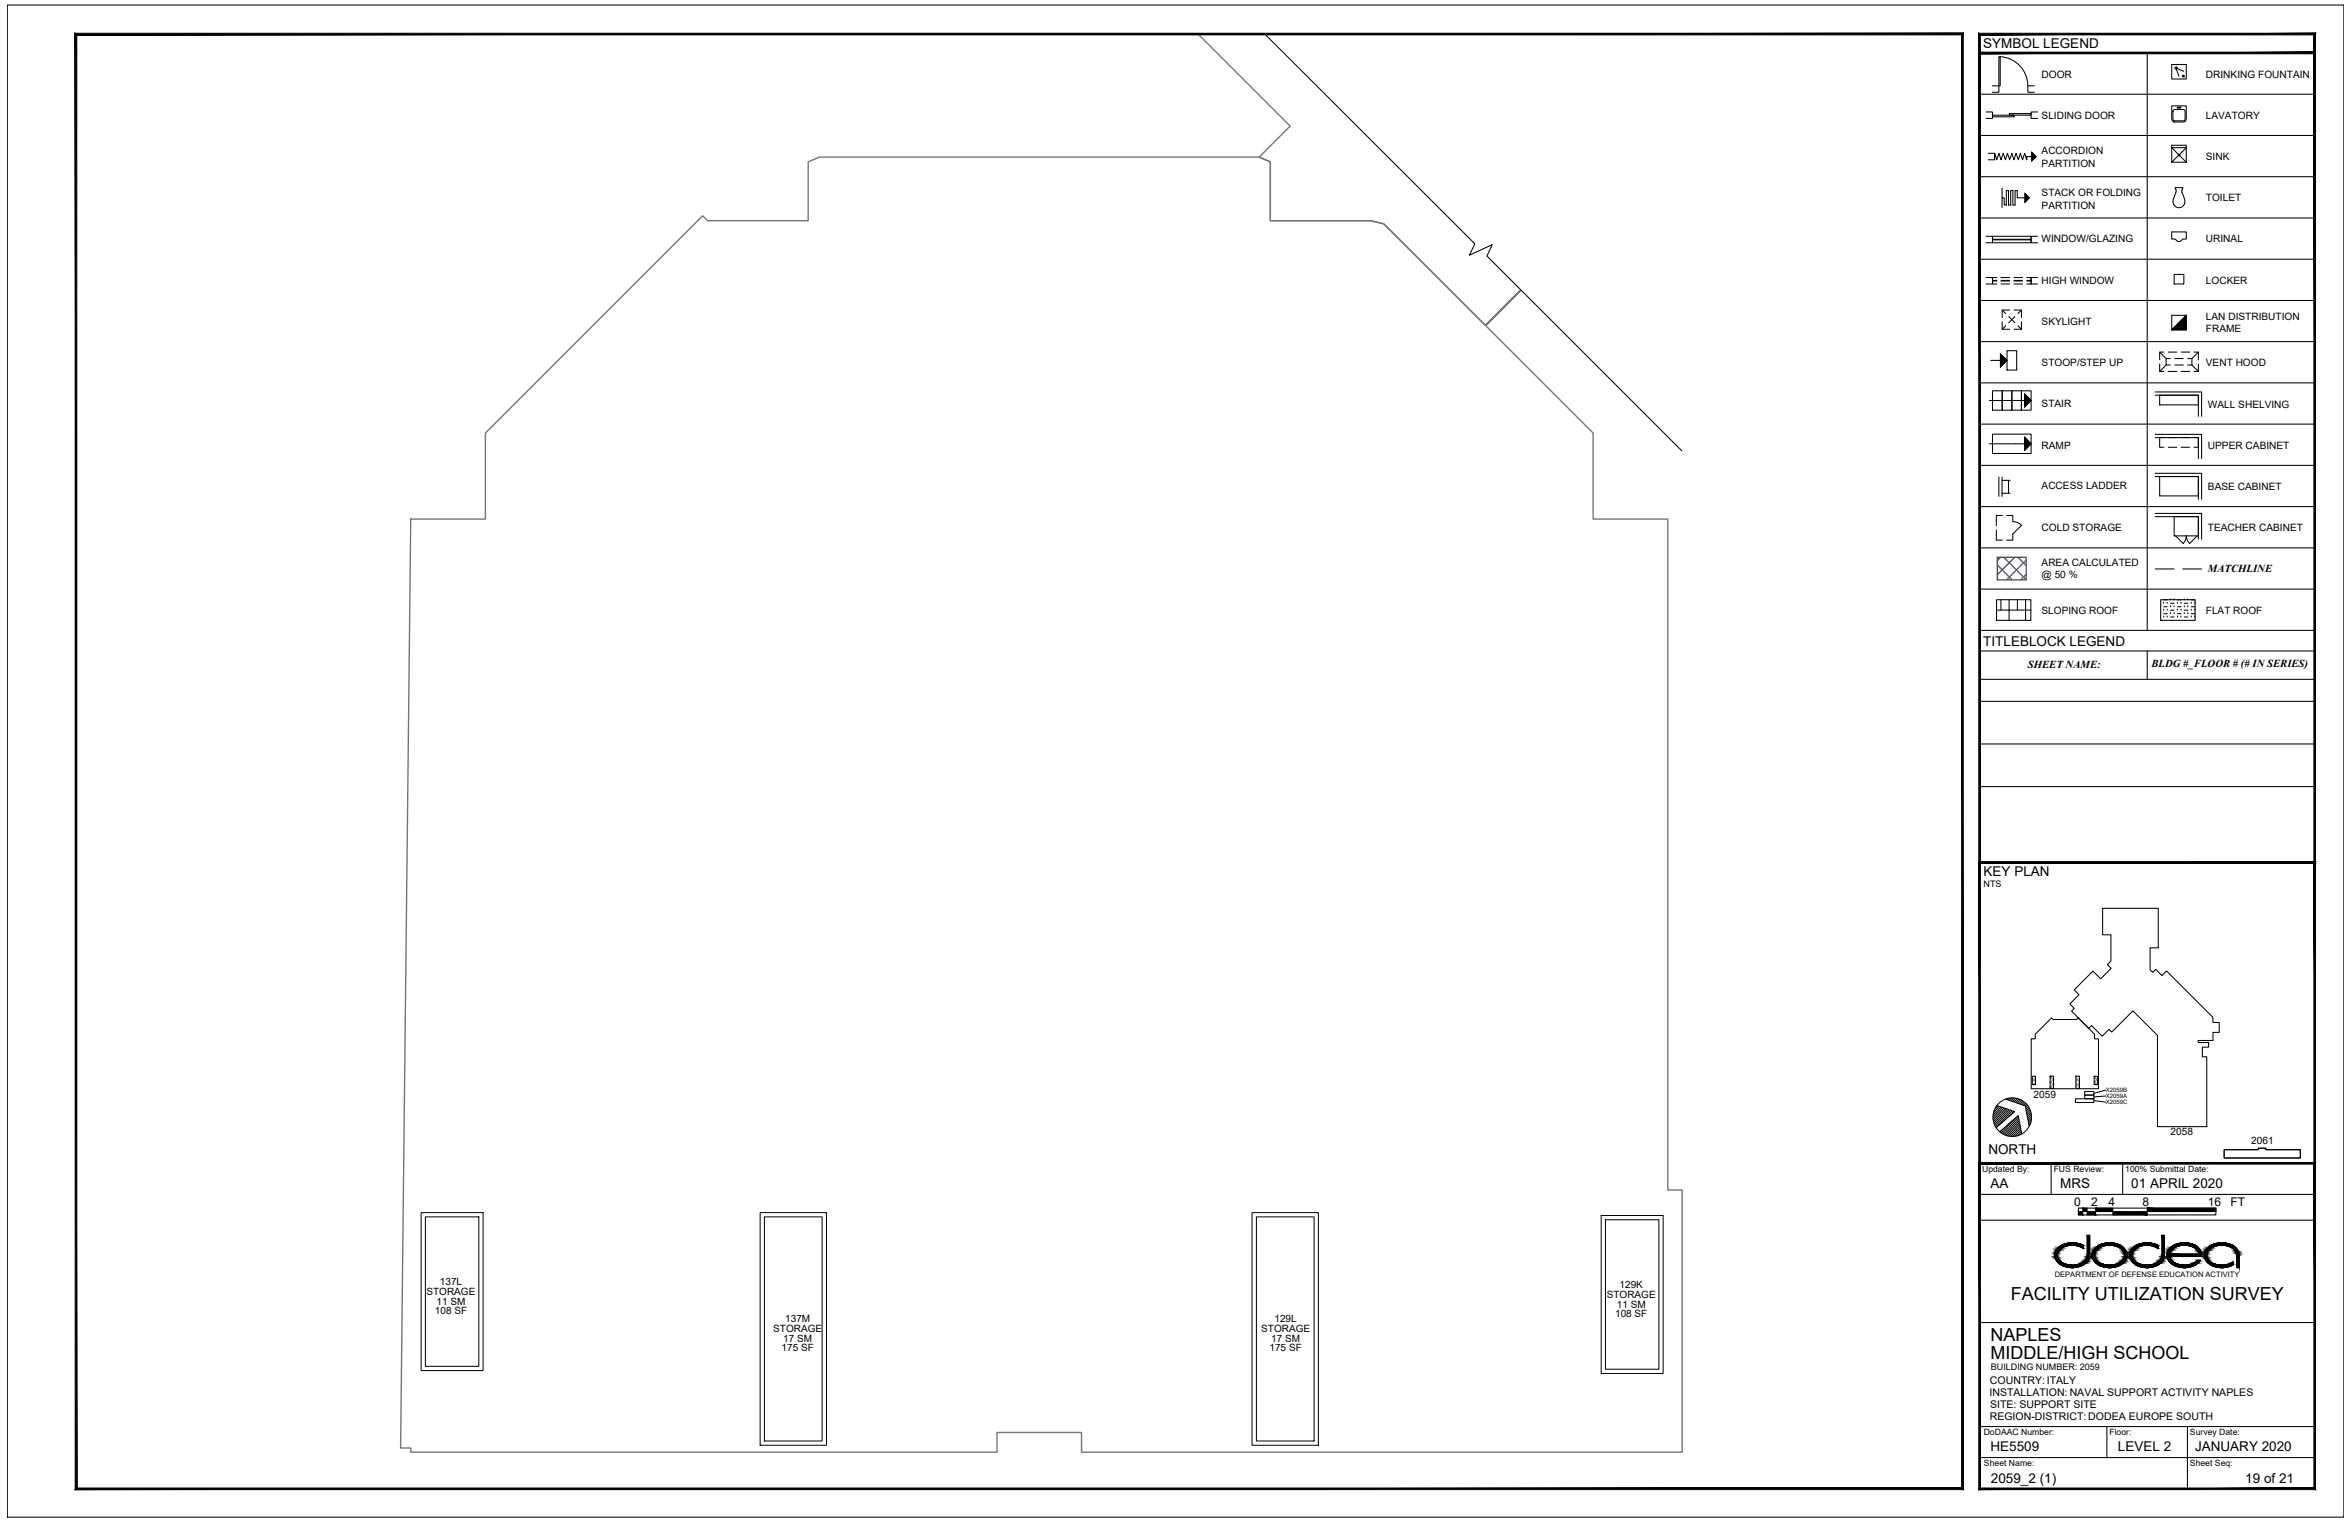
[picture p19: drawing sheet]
<svg xmlns="http://www.w3.org/2000/svg" width="432mm" height="279mm" viewBox="0 0 432 279" stroke-linecap="round" stroke-linejoin="round" font-family="sans-serif">
<defs><g id="words">
<g font-size="3.3">
<text x="369.5" y="238.9">FACILITY UTILIZATION SURVEY</text>
<text x="365.8" y="246.4">NAPLES</text>
<text x="365.8" y="249.6">MIDDLE/HIGH SCHOOL</text>
</g>
<g font-size="2.5">
<text x="364.4" y="8.9">SYMBOL LEGEND</text>
<text x="364.4" y="118.7">TITLEBLOCK LEGEND</text>
<text x="364.5" y="161">KEY PLAN</text>
<text x="365.4" y="211.9">NORTH</text>
<text x="365.8" y="218.3">AA</text>
<text x="378.6" y="218.3">MRS</text>
<text x="391.6" y="218.3">01 APRIL 2020</text>
<text x="365.8" y="266.6">HE5509</text>
<text x="389.2" y="266.6">LEVEL 2</text>
<text x="403.3" y="266.6">JANUARY 2020</text>
<text x="365.8" y="272.3">2059_2 (1)</text>
<text x="412.6" y="272.3">19 of 21</text>
</g>
<g font-size="2.2">
<text x="381.1" y="221.5">0</text>
<text x="384.3" y="221.5">2</text>
<text x="387.4" y="221.5">4</text>
<text x="393.7" y="221.5">8</text>
<text x="405.7" y="221.5">16</text>
<text x="409.8" y="221.5">FT</text>
</g>
<g font-size="2">
<text x="405.7" y="105">MATCHLINE</text>
<text x="372.6" y="122.7">SHEET NAME:</text>
<text x="395.3" y="122.5">BLDG #_FLOOR # (# IN SERIES)</text>
</g>
<g font-size="1.9">
<text x="375.1" y="14.3">DOOR</text>
<text x="405.3" y="14.3">DRINKING FOUNTAIN</text>
<text x="375.1" y="21.8">SLIDING DOOR</text>
<text x="405.3" y="21.8">LAVATORY</text>
<text x="375.1" y="28.4">ACCORDION</text>
<text x="405.3" y="29.4">SINK</text>
<text x="375.1" y="30.6">PARTITION</text>
<text x="375.1" y="36.1">STACK OR FOLDING</text>
<text x="375.1" y="38.3">PARTITION</text>
<text x="405.3" y="37">TOILET</text>
<text x="375.1" y="44.5">WINDOW/GLAZING</text>
<text x="405.3" y="44.5">URINAL</text>
<text x="375.1" y="52.2">HIGH WINDOW</text>
<text x="405.3" y="52.1">LOCKER</text>
<text x="375.1" y="59.7">SKYLIGHT</text>
<text x="405.3" y="58.8">LAN DISTRIBUTION</text>
<text x="405.3" y="61.1">FRAME</text>
<text x="375.1" y="67.3">STOOP/STEP UP</text>
<text x="405.3" y="67.3">VENT HOOD</text>
<text x="375.1" y="74.8">STAIR</text>
<text x="405.7" y="74.9">WALL SHELVING</text>
<text x="375.1" y="82.5">RAMP</text>
<text x="405.7" y="82.5">UPPER CABINET</text>
<text x="375.1" y="89.9">ACCESS LADDER</text>
<text x="405.7" y="90">BASE CABINET</text>
<text x="375.1" y="97.6">COLD STORAGE</text>
<text x="405.7" y="97.5">TEACHER CABINET</text>
<text x="375.1" y="103.9">AREA CALCULATED</text>
<text x="375.1" y="106.1">@ 50 %</text>
<text x="375.1" y="112.7">SLOPING ROOF</text>
<text x="405.3" y="112.7">FLAT ROOF</text>
<text x="373.6" y="201.8">2059</text>
<text x="398.8" y="208.4">2058</text>
<text x="413.6" y="210.1">2061</text>
<text x="365.6" y="256.4">INSTALLATION: NAVAL SUPPORT ACTIVITY NAPLES</text>
<text x="365.6" y="254.2">COUNTRY:ITALY</text>
<text x="365.6" y="260.9">REGION-DISTRICT:DODEA EUROPE SOUTH</text>
<text x="365.7" y="258.6">SITE: SUPPORT SITE</text>
</g>
<g font-size="1.8">
<text x="78.4" y="237.9">STORAGE</text>
<text x="80.2" y="239.7">11 SM</text>
<text x="80.8" y="236.1">137L</text>
<text x="295.2" y="238.4">STORAGE</text>
<text x="297.6" y="236.6">129K</text>
<text x="79.9" y="241.5">108 SF</text>
<text x="142.1" y="244.6">STORAGE</text>
<text x="144.3" y="242.8">137M</text>
<text x="231.7" y="244.6">STORAGE</text>
<text x="234.2" y="242.8">129L</text>
<text x="296.8" y="242">108 SF</text>
<text x="297.1" y="240.3">11 SM</text>
<text x="143.6" y="248.2">175 SF</text>
<text x="143.9" y="246.4">17 SM</text>
<text x="233.3" y="248.2">175 SF</text>
<text x="233.6" y="246.4">17 SM</text>
</g>
<g font-size="1.7">
<text x="364.5" y="162.9">NTS</text>
<text x="365.8" y="251.7">BUILDING NUMBER: 2059</text>
</g>
<g font-size="1.6">
<text x="364.2" y="215.3">Updated By:</text>
<text x="377.4" y="215.3">FUS Review:</text>
<text x="390.5" y="215.3">100% Submittal Date:</text>
<text x="364.5" y="263.6">DoDAAC Number:</text>
<text x="387.6" y="263.6">Floor:</text>
<text x="402.4" y="263.6">Survey Date:</text>
<text x="364.5" y="269.3">Sheet Name:</text>
<text x="402.4" y="269.3">Sheet Seq:</text>
</g>
<text font-size="1.4" x="377.6" y="234.6">DEPARTMENT OF DEFENSE EDUCATION ACTIVITY</text>
<g font-size="1.1">
<text x="386.9" y="200.6">X2059B</text>
<text x="386.9" y="201.8">X2059A</text>
<text x="386.9" y="202.9">X2059C</text>
</g>
</g></defs>
<!-- layer: Naples EMHS Complex Master_FP|A-WALL-FULL-EXTR -->
<path d="M77.4 222.8h11.4v29h-11.4zM78.2 223.5h9.8v27.5h-9.8zM139.7 222.8h12.2v42.7h-12.2zM140.5 223.5h10.6v41.2h-10.6zM230.1 222.8h12.1v42.7h-12.1zM230.9 223.5h10.6v41.2h-10.6zM294.2 223.3h11.4v29h-11.4zM295 224.1h9.8v27.4h-9.8z" fill="none" stroke="#000" stroke-width=".18"/>
<!-- layer: Naples EMHS Complex Master_FP|A-ROOF-OTLN -->
<path d="M220.2 6.3l16.9 16.9-5.7 5.7 2 .8v10.8h18.5l2.3 .6 18.8 18.7 9.8-9.9-9.8 9.9 9.8-9.9 36.2 36.3 23.5-23.5 9.2 9.2 9-9.1M89.2 79.6l39.9-40 .9 .9h18.5v-10.8l2.1-.8h80.7l2.1 .8v10.8h18.3l2.6 .6 38.4 38.4v15.8h13.7v123.3h2.7v48.2h-110.4v-3.7h-15.5v3.7h-107.7v-.8h-1.9l1.9-170.7h13.7z" fill="none" stroke="#757575" stroke-width=".25"/>
<!-- layer: G-ANNO-SYMB -->
<path d="M381.9 221.9h25.3v1.3h-25.3z" fill="none" stroke="#000" stroke-width=".19"/>
<g fill="#000" stroke="#000" stroke-width=".18">
<path d="M381.9 222.6l.8 .6h-.8zM381.9 222.6l.8 .6v-.6z"/>
<path d="M382.7 221.9l.8 .7h-.8zM382.7 221.9l.8 .7v-.7z"/>
<path d="M383.5 222.6l1.6 .6h-1.6zM383.5 222.6l1.6 .6v-.6z"/>
<path d="M385.1 221.9l3.1 .7h-3.1zM385.1 221.9l3.1 .7v-.7z"/>
<path d="M388.2 222.6l6.3 .6h-6.3zM388.2 222.6l6.3 .6v-.6z"/>
<path d="M394.5 221.9l12.7 .7h-12.7zM394.5 221.9l12.7 .7v-.7z"/>
</g>
<!-- layer: G-SITE-OTLN -->
<path d="M232.4 6.3l38.6 38.5-1 2.1 4.2-1.9-1 2 35.8 35.8M386.3 166.8h10.3v7.3h-1.5v4l.5 .5 .5-.5 1.1 1.1 .9-.8 8.5 8.5v.9h1.2v1.8h-1.2v1.5h-2.7v.4h1.9v.9h-1.1v1.7h.8v12.9h-9.1v-16.8l-4.5-4.5-3.9 3.9-.5-.5-1.2 1.2-2-1.9-.5 .5-3.2-3.2 .5-.5-.8-.8 1.7-1.7-.9-.9 3.5-3.4 1.4 1.4 1.9-1.9-.7-.7 .7-.7v-4.8h-1.6zM373.4 197.7h.6v1.5h-.6zM374 190l3-3 .2 .3h4.4l.3-.3 3 3v.8h.7v9.2h-12.4v-9.2h.8zM376.7 197.7h.6v2.2h-.6zM381.4 197.7h.7v2.2h-.7zM384.8 197.7h.6v1.5h-.6zM381.4 201.8h3.3v.7h-3.3zM383 201.2h1.7v.6h-1.7zM383 200.5h1.7v.7h-1.7zM408.7 211.2h6.2v-.3h1.4v.3h6.4v1.5h-14z" fill="none" stroke="#000" stroke-width=".19"/>
<!-- layer: A-ANNO-KEYN -->
<path d="M384.7 202.2l2.2 .3M386.9 200.3l-2.2 .5M386.9 201.3l-2.2 .2" fill="none" stroke="#000" stroke-width=".19"/>
<!-- layer: A-ANNO-PATT -->
<g fill="none" stroke="#979797" stroke-width=".25">
<path d="M373.4 198.1l.6 .6M373.9 197.7l.1 .1M374 198l-.6 .6M374 198.9l-.3 .3-.3-.2M376.7 199.6l.4 .3M376.7 198.7l.6 .6M376.7 197.8l.6 .6M377 197.7l-.3 .3M377.3 198.3l-.6 .6M377.3 199.2l-.6 .6M381.4 199.9h.1M381.4 199l.7 .6"/>
<path d="M381.4 198.1l.7 .6M381.5 197.7h-.1M381.9 197.7l.2 .1M382.1 198l-.7 .6M382.1 198.9l-.7 .6M382.1 199.8l-.2 .1M384.8 198.8l.5 .4 .1-.1M384.8 197.9l.6 .6M385 197.7l-.2 .2M385.4 198.2l-.6 .6"/>
</g>
<!-- layer: XTB-HE5509|G-ANNO-TEXT -->
<g fill="none" stroke="#000" stroke-width=".19">
<path d="M1.3 .9h429.4v277.8h-429.4zM363.7 9.7h61.6M363.7 17.3h61.6M394.5 9.7v106.1M363.7 24.9h61.6M363.7 32.5h61.6M363.7 40h61.6M363.7 47.6h61.6M363.7 55.2h61.6M363.7 62.8h61.6M363.7 70.3h61.6M363.7 77.9h61.6"/>
<path d="M363.7 85.5h61.6M363.7 93.1h61.6M363.7 100.6h61.6M363.7 108.2h61.6M363.7 115.8h61.6M363.7 128.8h61.6M363.7 136.7h61.6M363.7 144.5h61.6M363.7 219.4h61.6M363.7 213.7h61.6M376.9 213.7v5.7M390 213.7v5.7"/>
<path d="M363.7 224.1h61.6M378.8 229.3a1.44 1.44 0 0 0-.8 1.3 1.44 1.44 0 0 0 .8 1.3M378.8 231.9a3.8 3.8 0 0 0 3.9 0M379.5 228.5a4.4 4.4 0 0 1 3.3 .3v.6a3.7 3.7 0 0 0-4-.1M379.5 228.5a2.12 2.12 0 0 0-1.5 3.2l.6 .6 .9 .4M383 232.2a4.3 4.3 0 0 1-3.5 .5M383.5 230.6l-.2 .6-.6 .7M383.5 230.6v-3.7h.5v3.7M384 230.6l-.3 .9-.8 .8M384.4 230.6h.1M384.9 230.6h.1M385.4 228.9a1.9 1.9 0 0 0 0 3.4"/>
<path d="M385.4 232.2a4.2 4.2 0 0 0 3.4 .5M385.7 231.9a3.8 3.8 0 0 0 3.9 0M388.8 228.5a4.2 4.2 0 0 0-3.4 .4M388.8 228.5a2.12 2.12 0 0 1 1.6 3.2l-.6 .5-1 .5M389.5 229.3a1.44 1.44 0 0 1 .8 1.3 1.44 1.44 0 0 1-.8 1.3M389.6 229.3a3.4 3.4 0 0 0-4.6 .8 1.45 1.45 0 0 0 .7 1.8M391.5 229.7l-.2 .9 .2 .9M391.5 231.5a2.78 2.78 0 0 0 1.8 1.2M392.5 229.3a1.44 1.44 0 0 0-.8 1.3 1.44 1.44 0 0 0 .8 1.3M392.6 231.9a3.8 3.8 0 0 0 3.8 0M393.3 228.5a4.4 4.4 0 0 1 3.3 .3v.6a3.7 3.7 0 0 0-4-.1M393.3 228.5a3.1 3.1 0 0 0-1.8 1.2"/>
<path d="M397.2 230.6l-.2 .6-.6 .7M397.2 230.6v-3.7h.5v3.7M397.7 230.6a2.87 2.87 0 0 1-3.2 2.2l-1.2-.1M398.6 230.8h6M398.6 230.8l.4 .7 .4 .4M399.4 231.9l.9 .4M400.3 228.9a3.2 3.2 0 0 1 3.7 1.3l.1 .1h-5.5a2.08 2.08 0 0 1 1.7-1.4M403.3 231.9a3.8 3.8 0 0 1-3 .4M404.3 231.5h-.6l-.4 .4M404.6 230.8a2.63 2.63 0 0 0-2.9-2.5 3.2 3.2 0 0 0-3.5 2 2.6 2.6 0 0 0 2.9 2.5 3.6 3.6 0 0 0 3.2-1.3M406.3 231.9a3.8 3.8 0 0 0 3.9 0M407 228.5a3.7 3.7 0 0 1 4.3 1.5l.1 .6"/>
<path d="M407 228.5a2.12 2.12 0 0 0-1.6 3.2l.6 .6 1 .4M410.2 231.9l.1-.1v.5M410.3 232.3a4.3 4.3 0 0 1-3.3 .4M411 230.6a2.64 2.64 0 0 0-3.3-1.8 2.1 2.1 0 0 0-2.2 2l.3 .7 .5 .4M411 230.6v2.3h.5v-2.3M363.7 242.9h61.6M363.7 267.8h61.6M363.7 262.1h61.6M387.1 262.1v5.7M401.9 262.1v11.4"/>
</g>
<g fill="#000" stroke="#000" stroke-width=".18">
<path d="M380.1 232.8h1.3zM380.5 228.3h.6zM382.5 229.1h.3v.2zM387 232.8h1.2zM387.3 228.3h.6zM393.9 232.8h1.2zM394.2 228.3h.6zM396.2 229.1h.4v.2zM400.8 232.8h1.2zM401.1 228.3h.6zM407.6 232.8h1.2zM407.9 228.3h.7z"/>
<path d="M410.2 231.9l.1-.1z"/>
<path d="M363.7 9.6v.3l61.6-.3zM363.7 9.9l61.6-.3v.3z"/>
<path d="M363.9 6.4h61.3l.3-.3zM363.6 6.1h61.9l-61.6 .3zM363.6 6.1l.3 152.2v-151.9zM363.6 6.1l.3 152.2-.3 .3zM363.9 158.3l-.3 .3 61.6-.3zM363.6 158.6l61.6-.3 .3 .3zM425.2 6.4v151.9l.3 .3zM425.2 6.4l.3-.3v152.5z"/>
<path d="M363.6 158.3v55.4h.3zM363.6 158.3l.3 .3v55.1zM363.6 158.3l.3 .3 61.6-.3zM363.9 158.6l61.6-.3-.3 .3zM425.5 158.3l-.3 .3 .3 55.1zM425.2 158.6l.3 55.1h-.3z"/>
<path d="M377.6 230.4l.4 .2v-.2zM377.6 230.4l.4 .2h-.4z"/>
<path d="M377.6 230.6l.4 .2v-.2zM377.6 230.6l.4 .2h-.4z"/>
<path d="M377.6 230.8h.5zM377.6 230.8h.5z"/>
<path d="M377.6 230.3h.5zM377.6 230.3l.4 .1z"/>
<path d="M377.6 230.8l.5 .1v-.1zM377.6 230.8l.5 .1h-.5z"/>
<path d="M377.6 230.2l.5 .1v-.1zM377.6 230.2l.5 .1h-.5z"/>
<path d="M377.6 230.9l.5 .1v-.1zM377.6 230.9l.5 .1h-.5z"/>
<path d="M377.6 230.1l.5 .1v-.1zM377.6 230.1l.5 .1h-.5z"/>
<path d="M377.6 231l.5 .1zM377.6 231l.5 .1z"/>
<path d="M377.6 230.1h.5zM377.6 230.1h.5z"/>
<path d="M377.6 231.1l.6 .1-.1-.1zM377.6 231.1l.6 .1h-.5z"/>
<path d="M377.7 229.9l.4 .2 .1-.2zM377.7 229.9l.4 .2h-.5z"/>
<path d="M377.7 231.2l.5 .1zM377.7 231.2l.5 .1z"/>
<path d="M377.7 229.9h.5zM377.7 229.9h.5z"/>
<path d="M377.7 231.3l.6 .1-.1-.1zM377.7 231.3l.6 .1h-.5z"/>
<path d="M377.8 229.7l.4 .2 .1-.2zM377.8 229.7l.4 .2h-.5z"/>
<path d="M377.8 231.4l.6 .1zM377.8 231.4l.6 .1z"/>
<path d="M377.8 229.7h.6zM377.8 229.7h.5z"/>
<path d="M377.8 231.5l.7 .1-.1-.1zM377.8 231.5l.7 .1h-.6z"/>
<path d="M377.9 229.6l.5 .1 .1-.1zM377.9 229.6l.5 .1h-.6z"/>
<path d="M377.9 231.6l.7 .1zM377.9 231.6l.7 .1h-.6z"/>
<path d="M378 229.5l.5 .1 .1-.1zM378 229.5l.5 .1h-.6z"/>
<path d="M378 231.7h.6zM378 231.7h.6z"/>
<path d="M378 229.4h.6zM378 229.4l.6 .1z"/>
<path d="M378 231.7l.8 .2-.2-.2zM378 231.7l.8 .2h-.7z"/>
<path d="M378.1 229.3l.5 .1 .2-.1zM378.1 229.3l.5 .1h-.6z"/>
<path d="M378.1 231.9h.8zM378.1 231.9h.8z"/>
<path d="M378.2 229.2h.7zM378.2 229.2l.6 .1z"/>
<path d="M378.2 231.9l.9 .1-.2-.1zM378.2 231.9l.9 .1h-.8z"/>
<path d="M378.3 229.1l.6 .1 .2-.1zM378.3 229.1l.6 .1h-.7z"/>
<path d="M378.3 232l.9 .1zM378.3 232l.9 .1z"/>
<path d="M378.3 229.1h.9zM378.3 229.1h.8z"/>
<path d="M378.3 232.1l1.1 .1zM378.3 232.1l1.1 .1z"/>
<path d="M378.5 229h.9zM378.3 229.1h.9z"/>
<path d="M378.5 232.2l1.2 .1zM378.5 232.2l1.2 .1z"/>
<path d="M378.6 228.9h1.1zM378.5 229h.9z"/>
<path d="M378.6 228.9h1.1zM378.6 228.9h1.1z"/>
<path d="M378.6 232.3h1.1zM378.6 232.3h1.1z"/>
<path d="M378.6 232.3h1.4zM378.6 232.3h1.4z"/>
<path d="M378.7 228.8h1.3zM378.6 228.9h1.1z"/>
<path d="M378.7 232.3l1.7 .1zM378.7 232.3l1.7 .1z"/>
<path d="M380.1 232.8l1 .1zM380.5 232.9h.6z"/>
<path d="M378.8 228.8h1.6zM378.7 228.8h1.3z"/>
<path d="M378.8 232.4h1.6zM378.8 232.4h1.6z"/>
<path d="M378.8 228.8h1.6zM378.8 228.8h1.6z"/>
<path d="M378.8 232.4h2zM378.8 232.4h2z"/>
<path d="M378.8 228.7h2zM378.8 228.8h1.6z"/>
<path d="M380.5 228.3h.9zM380.1 228.3h1.3z"/>
<path d="M380.1 228.3l1.6 .1zM379.8 228.4h1.9z"/>
<path d="M379.8 228.4l2.2 .1zM379.6 228.5h2.4z"/>
<path d="M379.8 232.8h1.9zM379.8 232.8h1.6z"/>
<path d="M379.6 228.5h2.6zM379.3 228.5h2.9z"/>
<path d="M379.6 232.7h2.4zM379.6 232.7l2.1 .1z"/>
<path d="M379.3 228.5l3 .1zM379.3 228.6h3z"/>
<path d="M379.3 232.6h2.9zM379.3 232.6l2.7 .1z"/>
<path d="M379.3 228.6h3.2zM379 228.6h3.5z"/>
<path d="M382.5 229.1l.3 .2zM382.7 229.3l.1 .1z"/>
<path d="M379 228.6l3.6 .1zM379 228.7h3.6z"/>
<path d="M379 232.5h3.5zM379 232.5l3.2 .1z"/>
<path d="M379 228.7h3.7zM378.8 228.7h3.9z"/>
<path d="M380.8 228.7l1.9 .1zM380.8 228.7l1.9 .1z"/>
<path d="M378.8 232.4l3.7 .1 .2-.1zM378.8 232.4l3.7 .1h-3.5z"/>
<path d="M381.1 228.8h1.7zM381.1 228.8h1.7z"/>
<path d="M381.1 232.4h1.6zM380.8 232.4h1.9z"/>
<path d="M381.1 232.4h1.6zM381.1 232.4h1.6z"/>
<path d="M381.5 232.3h1.3zM381.1 232.4h1.6z"/>
<path d="M381.5 228.8h1.3zM381.5 228.8h1.3z"/>
<path d="M381.5 228.8l1.3 .1zM381.5 228.8l1.3 .1z"/>
<path d="M381.9 228.9l.9 .1v-.1zM381.9 228.9l.9 .1z"/>
<path d="M382.2 229l.6 .1v-.1zM382.2 229l.6 .1z"/>
<path d="M381.9 232.3h1.1zM381.9 232.3h1.1z"/>
<path d="M381.9 232.3h1.1zM381.5 232.3h1.3z"/>
<path d="M382.2 232.2h.9zM381.9 232.3h1.1z"/>
<path d="M382.3 232.1h.9zM382.2 232.2h.9z"/>
<path d="M382.5 232h.8zM382.3 232.1h.9z"/>
<path d="M382.7 231.9l.6 .1 .1-.1zM382.5 232l.2-.1 .6 .1z"/>
<path d="M382.7 231.9h.7zM382.7 231.9h.7z"/>
<path d="M382.9 231.7l.5 .2 .1-.2zM382.7 231.9l.2-.2 .5 .2z"/>
<path d="M382.9 231.7h.7zM382.9 231.7h.6z"/>
<path d="M383.1 231.6l.5 .1v-.1zM382.9 231.7l.2-.1 .5 .1z"/>
<path d="M383.2 231.5l.4 .1 .1-.1zM383.2 231.5l.4 .1h-.5z"/>
<path d="M383.2 231.4h.5zM383.2 231.4l.5 .1z"/>
<path d="M383.3 231.3l.4 .1 .1-.1zM383.3 231.3l.4 .1h-.5z"/>
<path d="M383.3 231.2h.6zM383.3 231.3h.5z"/>
<path d="M383.4 231.1l.5 .1v-.1zM383.4 231.1l.5 .1h-.6z"/>
<path d="M383.4 231h.5zM383.4 231l.5 .1z"/>
<path d="M383.5 230.9l.4 .1v-.1zM383.5 230.9l.4 .1h-.5z"/>
<path d="M383.5 230.8h.5zM383.5 230.8h.5z"/>
<path d="M383.5 230.8l.4 .1 .1-.1zM383.5 230.8l.4 .1h-.4z"/>
<path d="M383.5 226.9l.5 3.7v-3.7zM383.5 226.9l.5 3.7h-.5z"/>
<path d="M383.5 230.6l.5 .2v-.2zM383.5 230.6l.5 .2h-.5z"/>
<path d="M384.4 230.4l.5 .2v-.2zM384.4 230.4l.5 .2h-.5z"/>
<path d="M384.4 230.6l.5 .2v-.2zM384.4 230.6l.5 .2h-.5z"/>
<path d="M384.4 230.8h.5zM384.4 230.8h.5z"/>
<path d="M384.4 230.3h.5zM384.4 230.3l.5 .1z"/>
<path d="M384.4 230.8l.5 .1v-.1zM384.4 230.8l.5 .1h-.4z"/>
<path d="M384.5 230.2l.4 .1v-.1zM384.5 230.2l.4 .1h-.5z"/>
<path d="M384.5 230.9l.5 .1-.1-.1zM384.5 230.9l.5 .1h-.5z"/>
<path d="M384.5 230.1l.4 .1 .1-.1zM384.5 230.1l.4 .1h-.4z"/>
<path d="M384.5 231l.5 .1zM384.5 231l.5 .1z"/>
<path d="M384.5 230.1h.5zM384.5 230.1h.5z"/>
<path d="M384.5 231.1l.6 .1-.1-.1zM384.5 231.1l.6 .1h-.6z"/>
<path d="M384.5 229.9l.5 .2 .1-.2zM384.5 229.9l.5 .2h-.5z"/>
<path d="M384.5 231.2l.6 .1zM384.5 231.2l.6 .1z"/>
<path d="M384.6 229.9h.5zM384.6 229.9h.5z"/>
<path d="M384.6 231.3l.6 .1-.1-.1zM384.6 231.3l.6 .1h-.5z"/>
<path d="M384.7 229.7l.4 .2 .1-.2zM384.7 229.7l.4 .2h-.5z"/>
<path d="M384.7 231.4l.5 .1zM384.7 231.4l.5 .1z"/>
<path d="M384.7 229.7h.5zM384.7 229.7h.5z"/>
<path d="M384.7 231.5l.6 .1-.1-.1zM384.7 231.5l.6 .1h-.5z"/>
<path d="M384.8 229.6l.4 .1 .1-.1zM384.8 229.6l.4 .1h-.5z"/>
<path d="M384.8 231.6l.7 .1zM384.8 231.6l.7 .1h-.7z"/>
<path d="M384.8 229.5l.5 .1 .2-.1zM384.8 229.5l.5 .1h-.5z"/>
<path d="M384.8 231.7h.7zM384.8 231.7h.7z"/>
<path d="M384.9 229.4h.6zM384.9 229.4l.6 .1z"/>
<path d="M384.9 231.7l.8 .2-.2-.2zM384.9 231.7l.8 .2h-.7z"/>
<path d="M385 229.3l.5 .1 .2-.1zM385 229.3l.5 .1h-.6z"/>
<path d="M385 231.9h.7zM385 231.9h.7z"/>
<path d="M385 229.2h.7zM385 229.2l.7 .1z"/>
<path d="M385 231.9l.9 .1-.2-.1zM385 231.9l.9 .1h-.8z"/>
<path d="M385.1 229.1l.6 .1 .2-.1zM385.1 229.1l.6 .1h-.7z"/>
<path d="M385.1 232l1 .1zM385.1 232l1 .1z"/>
<path d="M385.2 229.1h.9zM385.2 229.1h.7z"/>
<path d="M385.2 232.1l1 .1zM385.2 232.1l1 .1z"/>
<path d="M385.3 229h.9zM385.2 229.1h.9z"/>
<path d="M385.3 232.2l1.2 .1zM385.3 232.2l1.2 .1z"/>
<path d="M385.4 228.9h1.1zM385.3 229h.9z"/>
<path d="M385.4 228.9h1.1zM385.4 228.9h1.1z"/>
<path d="M385.4 232.3h1.1zM385.4 232.3h1.1z"/>
<path d="M385.4 232.3h1.5zM385.4 232.3h1.5z"/>
<path d="M385.6 228.8h1.3zM385.4 228.9h1.1z"/>
<path d="M385.6 232.3l1.7 .1zM385.6 232.3l1.7 .1z"/>
<path d="M387 232.8l.9 .1zM387.3 232.9h.6z"/>
<path d="M385.6 228.8h1.7zM385.6 228.8h1.3z"/>
<path d="M385.6 232.4h1.7zM385.6 232.4h1.7z"/>
<path d="M385.7 228.8h1.6zM385.6 228.8h1.7z"/>
<path d="M385.7 232.4h1.9zM385.7 232.4h1.9z"/>
<path d="M385.7 228.7h1.9zM385.7 228.7l1.6 .1z"/>
<path d="M387.3 228.3h.9zM387 228.3h1.2z"/>
<path d="M387 228.3l1.5 .1zM386.7 228.4h1.8z"/>
<path d="M386.7 228.4l2.1 .1zM386.4 228.5h2.4z"/>
<path d="M386.7 232.8h1.8zM386.7 232.8h1.5z"/>
<path d="M386.4 228.5h2.7zM386.2 228.5h2.9z"/>
<path d="M386.4 232.7h2.4zM386.4 232.7l2.1 .1z"/>
<path d="M386.2 228.5l3.2 .1-.3-.1zM385.9 228.6l.3-.1 3.2 .1z"/>
<path d="M386.2 232.6h2.9zM386.2 232.6l2.6 .1z"/>
<path d="M385.9 228.6l3.7 .1-.2-.1zM385.7 228.7l.2-.1 3.7 .1z"/>
<path d="M385.9 232.5h3.5zM385.9 232.5l3.2 .1z"/>
<path d="M387.6 228.7l2 .1zM387.6 228.7l2 .1z"/>
<path d="M385.7 232.4l3.7 .1 .2-.1zM385.7 232.4l3.7 .1h-3.5z"/>
<path d="M388 228.8h1.6zM388 228.8h1.6z"/>
<path d="M388 228.8h1.7zM388 228.8h1.7z"/>
<path d="M388 232.4h1.6zM388 232.4h1.6z"/>
<path d="M388 232.4h1.6zM387.6 232.4h2z"/>
<path d="M388.4 228.8l1.4 .1zM388.4 228.8l1.4 .1z"/>
<path d="M388.4 232.3h1.3zM388 232.4h1.6z"/>
<path d="M388.7 228.9h1.1zM388.7 228.9h1.1z"/>
<path d="M388.7 228.9l1.2 .1zM388.7 228.9l1.2 .1z"/>
<path d="M388.7 232.3h1.1zM388.7 232.3h1.1z"/>
<path d="M388.7 232.3h1.1zM388.4 232.3h1.3z"/>
<path d="M389 229l1.1 .1zM389 229l1.1 .1z"/>
<path d="M389 232.2h.9zM388.7 232.3h1.1z"/>
<path d="M389.2 229.1h.9zM389.2 229.1h.9z"/>
<path d="M389.2 232.1h.9zM389 232.2h.9z"/>
<path d="M389.3 229.1l.9 .1-.1-.1zM389.3 229.1l.9 .1h-.7z"/>
<path d="M389.3 232h.8zM389.2 232.1h.9z"/>
<path d="M389.5 229.2l.8 .1zM389.5 229.2l.8 .1z"/>
<path d="M389.5 231.9l.6 .1 .1-.1zM389.3 232l.2-.1 .6 .1z"/>
<path d="M389.6 229.3l.8 .1-.1-.1zM389.6 229.3l.8 .1h-.6z"/>
<path d="M389.6 231.9h.7zM389.6 231.9h.6z"/>
<path d="M389.8 229.4l.6 .1zM389.8 229.4l.6 .1z"/>
<path d="M389.8 231.7l.5 .2 .1-.2zM389.6 231.9l.2-.2 .5 .2z"/>
<path d="M389.8 229.5l.7 .1-.1-.1zM389.8 229.5l.7 .1z"/>
<path d="M389.8 231.7h.6zM389.8 231.7h.6z"/>
<path d="M389.9 229.6l.7 .1zM389.9 229.6l.7 .1z"/>
<path d="M389.9 231.6l.5 .1 .1-.1zM389.8 231.7l.1-.1 .5 .1z"/>
<path d="M390 229.7h.6zM390 229.7h.6z"/>
<path d="M390 231.5l.5 .1 .1-.1zM390 231.5l.5 .1h-.6z"/>
<path d="M390.1 229.7l.6 .2-.1-.2zM390.1 229.7l.6 .2h-.5z"/>
<path d="M390.1 231.4h.5zM390.1 231.4l.5 .1z"/>
<path d="M390.2 229.9h.5zM390.2 229.9h.5z"/>
<path d="M390.2 231.3l.4 .1 .1-.1zM390.2 231.3l.4 .1h-.5z"/>
<path d="M390.2 229.9l.6 .2-.1-.2zM390.2 229.9l.6 .2h-.5z"/>
<path d="M390.2 231.2h.5zM390.2 231.2l.5 .1z"/>
<path d="M390.3 230.1h.5zM390.3 230.1h.5z"/>
<path d="M390.3 231.1l.4 .1 .1-.1zM390.3 231.1l.4 .1h-.5z"/>
<path d="M390.3 230.1l.5 .1v-.1zM390.3 230.1l.5 .1h-.5z"/>
<path d="M390.3 231h.5zM390.3 231l.5 .1z"/>
<path d="M390.3 230.2l.5 .1v-.1zM390.3 230.2l.5 .1h-.5z"/>
<path d="M390.3 230.9l.5 .1v-.1zM390.3 230.9l.5 .1h-.5z"/>
<path d="M390.3 230.3l.5 .1zM390.3 230.3l.5 .1z"/>
<path d="M390.4 230.4l.4 .2v-.2zM390.4 230.4l.4 .2h-.4z"/>
<path d="M390.4 230.8h.4zM390.4 230.8h.4z"/>
<path d="M390.3 230.8l.5 .1v-.1zM390.3 230.8l.5 .1h-.5z"/>
<path d="M390.4 230.6l.4 .2v-.2zM390.4 230.6l.4 .2h-.4z"/>
<path d="M391.3 230.6l.5 .2-.1-.2zM391.3 230.6l.5 .2h-.5z"/>
<path d="M391.3 230.3l.5 .1zM391.3 230.3l.5 .1z"/>
<path d="M391.3 230.4l.4 .2 .1-.2zM391.3 230.4l.4 .2h-.4z"/>
<path d="M391.3 230.8h.5zM391.3 230.8h.5z"/>
<path d="M391.3 230.8l.5 .1v-.1zM391.3 230.8l.5 .1h-.5z"/>
<path d="M391.3 230.2l.5 .1v-.1zM391.3 230.2l.5 .1h-.5z"/>
<path d="M391.3 230.9l.6 .1-.1-.1zM391.3 230.9l.6 .1h-.5z"/>
<path d="M391.4 230.1h.5zM391.4 230.1h.5z"/>
<path d="M391.4 230.1l.4 .1 .1-.1zM391.4 230.1l.4 .1h-.5z"/>
<path d="M391.4 231l.5 .1zM391.4 231l.5 .1z"/>
<path d="M391.4 231.1l.5 .1v-.1zM391.4 231.1l.5 .1h-.5z"/>
<path d="M391.4 229.9l.5 .2v-.2zM391.4 229.9l.5 .2h-.5z"/>
<path d="M391.4 231.2l.6 .1zM391.4 231.2l.6 .1z"/>
<path d="M391.4 229.9h.6zM391.4 229.9h.5z"/>
<path d="M391.4 231.3l.7 .1-.1-.1zM391.4 231.3l.7 .1h-.6z"/>
<path d="M391.5 229.7l.5 .2 .1-.2zM391.5 229.7l.5 .2h-.6z"/>
<path d="M391.5 231.4l.6 .1zM391.5 231.4l.6 .1z"/>
<path d="M391.6 229.7h.5zM391.6 229.7h.5z"/>
<path d="M391.6 231.5l.6 .1-.1-.1zM391.6 231.5l.6 .1h-.6z"/>
<path d="M391.6 229.6l.5 .1 .1-.1zM391.6 229.6l.5 .1h-.5z"/>
<path d="M391.6 231.6l.7 .1zM391.6 231.6l.7 .1h-.6z"/>
<path d="M391.7 229.5l.5 .1 .1-.1zM391.7 229.5l.5 .1h-.6z"/>
<path d="M391.7 231.7h.7zM391.7 231.7h.7z"/>
<path d="M391.7 229.4h.7zM391.7 229.4l.6 .1z"/>
<path d="M391.7 231.7l.8 .2-.1-.2zM391.7 231.7l.8 .2h-.6z"/>
<path d="M391.9 229.3l.5 .1 .1-.1zM391.9 229.3l.5 .1h-.7z"/>
<path d="M391.9 231.9h.7zM391.9 231.9h.7z"/>
<path d="M391.9 229.2h.7zM391.9 229.2l.6 .1z"/>
<path d="M391.9 231.9l.9 .1-.2-.1zM391.9 231.9l.9 .1h-.8z"/>
<path d="M392 229.1l.6 .1 .2-.1zM392 229.1l.6 .1h-.7z"/>
<path d="M392 232l1 .1zM392 232l1 .1z"/>
<path d="M392.1 229.1h.9zM392.1 229.1h.7z"/>
<path d="M392.1 232.1l1 .1zM392.1 232.1l1 .1z"/>
<path d="M392.2 229h.9zM392.1 229.1h.9z"/>
<path d="M392.2 232.2l1.2 .1zM392.2 232.2l1.2 .1z"/>
<path d="M392.3 228.9h1.1zM392.2 229h.9z"/>
<path d="M392.3 232.3h1.1zM392.3 232.3h1.1z"/>
<path d="M392.3 228.9h1.1zM392.3 228.9h1.1z"/>
<path d="M392.3 232.3h1.5zM392.3 232.3h1.5z"/>
<path d="M392.4 228.8h1.4zM392.3 228.9h1.1z"/>
<path d="M392.4 232.3l1.7 .1zM392.4 232.3l1.7 .1z"/>
<path d="M393.9 232.8l.9 .1zM394.2 232.9h.6z"/>
<path d="M392.5 228.8h1.6zM392.5 228.8h1.7z"/>
<path d="M392.5 228.8h1.6zM392.4 228.8h1.4z"/>
<path d="M392.5 232.4h1.7zM392.5 232.4h1.7z"/>
<path d="M392.5 232.4h2zM392.5 232.4h2z"/>
<path d="M392.6 228.7h1.9zM392.5 228.8h1.7z"/>
<path d="M394.2 228.3h.9zM393.9 228.3h1.2z"/>
<path d="M393.9 228.3l1.5 .1zM393.6 228.4h1.8z"/>
<path d="M393.6 228.4l2.1 .1zM393.3 228.5h2.4z"/>
<path d="M393.6 232.8h1.8zM393.6 232.8h1.5z"/>
<path d="M393.3 228.5h2.7zM393 228.5h3z"/>
<path d="M393.3 232.7h2.4zM393.3 232.7l2.1 .1z"/>
<path d="M393 228.5l3 .1zM393 228.6h3z"/>
<path d="M393 232.6h3zM393 232.6l2.7 .1z"/>
<path d="M393 228.6h3.2zM392.8 228.6h3.4z"/>
<path d="M396.2 229.1l.4 .2zM396.4 229.3l.2 .1z"/>
<path d="M392.8 228.6l3.5 .1zM392.7 228.7h3.6z"/>
<path d="M392.8 232.5h3.4zM392.8 232.5l3.2 .1z"/>
<path d="M392.7 228.7h3.7zM392.6 228.7h3.8z"/>
<path d="M394.5 228.7l2 .1zM394.5 228.7l2 .1z"/>
<path d="M392.6 232.4l3.6 .1 .2-.1zM392.6 232.4l3.6 .1h-3.4z"/>
<path d="M394.9 228.8h1.7zM394.9 228.8h1.7z"/>
<path d="M394.9 232.4h1.6zM394.8 232.4h1.7z"/>
<path d="M394.8 232.4h1.7zM394.5 232.4h1.9z"/>
<path d="M395.2 228.8h1.4zM395.2 228.8h1.4z"/>
<path d="M395.2 232.3h1.4zM394.9 232.4h1.6z"/>
<path d="M395.3 228.8l1.3 .1zM395.3 228.8l1.3 .1z"/>
<path d="M395.6 228.9l1 .1v-.1zM395.6 228.9l1 .1z"/>
<path d="M395.9 229l.7 .1v-.1zM395.9 229l.7 .1z"/>
<path d="M395.6 232.3h1.1zM395.2 232.3h1.4z"/>
<path d="M395.6 232.3h1.1zM395.6 232.3h1.1z"/>
<path d="M395.9 232.2h.9zM395.6 232.3h1.1z"/>
<path d="M396 232.1h.9zM395.9 232.2h.9z"/>
<path d="M396.2 232h.8zM396 232.1h.9z"/>
<path d="M396.4 231.9l.6 .1 .1-.1zM396.2 232l.2-.1 .6 .1z"/>
<path d="M396.4 231.9h.7zM396.4 231.9h.7z"/>
<path d="M396.6 231.7l.5 .2 .2-.2zM396.4 231.9l.2-.2 .5 .2z"/>
<path d="M396.7 231.7h.6zM396.7 231.7h.6z"/>
<path d="M396.8 231.6l.5 .1 .1-.1zM396.7 231.7l.1-.1 .5 .1z"/>
<path d="M396.9 231.5l.5 .1 .1-.1zM396.9 231.5l.5 .1h-.6z"/>
<path d="M396.9 231.4h.6zM396.9 231.4l.6 .1z"/>
<path d="M397.1 231.2l.5 .1zM397.1 231.2l.5 .1z"/>
<path d="M397 231.3l.5 .1 .1-.1zM397 231.3l.5 .1h-.6z"/>
<path d="M397.1 231.1l.5 .1v-.1zM397.1 231.1l.5 .1h-.5z"/>
<path d="M397.2 231h.5zM397.2 231l.4 .1z"/>
<path d="M397.2 230.9l.5 .1v-.1zM397.2 230.9l.5 .1h-.5z"/>
<path d="M397.2 230.8h.5zM397.2 230.8h.5z"/>
<path d="M397.2 230.8l.5 .1v-.1zM397.2 230.8l.5 .1h-.5z"/>
<path d="M397.2 226.9l.5 3.7v-3.7zM397.2 226.9l.5 3.7h-.5z"/>
<path d="M397.2 230.6l.5 .2v-.2zM397.2 230.6l.5 .2h-.5z"/>
<path d="M398.2 230.3h.4zM398.2 230.3h.4z"/>
<path d="M398.2 230.8h.4zM398.2 230.8h.4z"/>
<path d="M398.2 230.8l.5 .2-.1-.2zM398.2 230.8l.5 .2h-.5z"/>
<path d="M398.2 230.2l.4 .1 .1-.1zM398.2 230.2l.4 .1h-.4z"/>
<path d="M398.2 231h.5zM398.2 231h.5z"/>
<path d="M398.2 230.1h.5zM398.2 230.1l.5 .1z"/>
<path d="M398.2 231l.5 .1zM398.2 231l.5 .1z"/>
<path d="M398.2 230.1h.5zM398.2 230.1h.5z"/>
<path d="M398.2 231.1l.6 .1-.1-.1zM398.2 231.1l.6 .1h-.5z"/>
<path d="M398.3 229.9l.4 .2 .1-.2zM398.3 229.9l.4 .2h-.5z"/>
<path d="M398.3 231.2l.5 .1zM398.3 231.2l.5 .1z"/>
<path d="M398.3 229.9h.5zM398.3 229.9h.5z"/>
<path d="M398.3 231.3l.6 .1-.1-.1zM398.3 231.3l.6 .1h-.5z"/>
<path d="M398.4 229.7l.4 .2 .1-.2zM398.4 229.7l.4 .2h-.5z"/>
<path d="M398.4 231.4l.6 .1zM398.4 231.4l.6 .1z"/>
<path d="M398.4 229.7h.6zM398.4 229.7h.5z"/>
<path d="M398.4 231.5l.7 .1-.1-.1zM398.4 231.5l.7 .1h-.6z"/>
<path d="M398.5 229.6l.5 .1 .1-.1zM398.5 229.6l.5 .1h-.6z"/>
<path d="M398.5 231.6l.7 .1zM398.5 231.6l.7 .1h-.6z"/>
<path d="M398.6 229.5l.5 .1 .1-.1zM398.6 229.5l.5 .1h-.6z"/>
<path d="M398.6 231.7h.6zM398.6 231.7h.6z"/>
<path d="M398.6 229.4h.6zM398.6 229.4l.6 .1z"/>
<path d="M398.6 231.7l.8 .2-.2-.2zM398.6 231.7l.8 .2h-.7z"/>
<path d="M398.7 229.3l.5 .1 .2-.1zM398.7 229.3l.5 .1h-.6z"/>
<path d="M398.7 231.9h.8zM398.7 231.9h.8z"/>
<path d="M398.8 229.2h.7zM398.8 229.2l.6 .1z"/>
<path d="M398.8 231.9l.9 .1-.2-.1zM398.8 231.9l.9 .1h-.8z"/>
<path d="M398.9 229.1l.6 .1 .2-.1zM398.8 229.2l.1-.1 .6 .1z"/>
<path d="M398.9 232l.9 .1zM398.9 232l.9 .1z"/>
<path d="M399 229.1h.8zM399 229.1h.7z"/>
<path d="M399 232.1l1 .1zM399 232.1l1 .1z"/>
<path d="M399 229h1zM399 229.1h.8z"/>
<path d="M399 232.2l1.3 .1zM399 232.2l1.3 .1z"/>
<path d="M399.2 228.9h1.1zM399 229h1z"/>
<path d="M399.2 232.3h1.1zM399.2 232.3h1.1z"/>
<path d="M399.2 228.9h1.1zM399.2 228.9h1.1z"/>
<path d="M399.2 232.3h1.4zM399.2 232.3h1.4z"/>
<path d="M399.3 228.8h1.3zM399.2 228.9h1.1z"/>
<path d="M399.3 232.3l1.7 .1zM399.3 232.3l1.7 .1z"/>
<path d="M400.8 232.8l.9 .1zM401.1 232.9h.6z"/>
<path d="M399.4 228.8h1.6zM399.4 228.8h1.6z"/>
<path d="M399.4 228.8h1.6zM399.3 228.8h1.3z"/>
<path d="M399.4 232.4h1.6zM399.4 232.4h1.6z"/>
<path d="M399.4 232.4h2zM399.4 232.4h2z"/>
<path d="M399.4 228.7h2zM399.4 228.7l1.6 .1z"/>
<path d="M401.1 228.3h.9zM400.8 228.3h1.2z"/>
<path d="M400.8 228.3l1.5 .1zM400.4 228.4h1.9z"/>
<path d="M400.4 228.4l2.2 .1zM400.1 228.5h2.5z"/>
<path d="M400.4 232.8h1.9zM400.4 232.8h1.6z"/>
<path d="M400.1 228.5h2.7zM399.9 228.5h2.9z"/>
<path d="M400.1 232.7h2.5zM400.1 232.7l2.2 .1z"/>
<path d="M399.9 228.5l3.2 .1-.3-.1zM399.6 228.6l.3-.1 3.2 .1z"/>
<path d="M399.9 232.6h2.9zM399.9 232.6l2.7 .1z"/>
<path d="M399.6 228.6l3.7 .1-.2-.1zM399.4 228.7l.2-.1 3.7 .1z"/>
<path d="M399.6 232.5h3.5zM399.6 232.5l3.2 .1z"/>
<path d="M401.4 228.7l1.9 .1zM401.4 228.7l1.9 .1z"/>
<path d="M399.4 232.4l3.7 .1 .2-.1zM399.4 232.4l3.7 .1h-3.5z"/>
<path d="M401.7 228.8h1.6zM401.7 228.8h1.6z"/>
<path d="M401.7 228.8h1.7zM401.7 228.8h1.7z"/>
<path d="M401.7 232.4h1.6zM401.7 232.4h1.6z"/>
<path d="M401.7 232.4h1.6zM401.4 232.4h1.9z"/>
<path d="M402.1 228.8l1.5 .1zM402.1 228.8l1.5 .1z"/>
<path d="M402.1 232.3h1.3zM401.7 232.4h1.6z"/>
<path d="M402.5 228.9h1.1zM402.5 228.9h1.1z"/>
<path d="M402.5 232.3h1.1zM402.1 232.3h1.3z"/>
<path d="M402.5 228.9l1.2 .1zM402.5 228.9l1.2 .1z"/>
<path d="M402.5 232.3h1.1zM402.5 232.3h1.1z"/>
<path d="M402.8 229l1 .1zM402.8 229l1 .1z"/>
<path d="M402.8 232.2h.9zM402.5 232.3h1.1z"/>
<path d="M402.9 229.1h1zM402.9 229.1h1z"/>
<path d="M402.9 232.1h.9zM402.8 232.2h.9z"/>
<path d="M403 229.1l1 .1-.1-.1zM403 229.1l1 .1h-.7z"/>
<path d="M403 232h.9zM402.9 232.1h.9z"/>
<path d="M403.3 229.2l.7 .1zM403.3 229.2l.7 .1z"/>
<path d="M403.3 231.9l.6 .1 .1-.1zM403 232l.3-.1 .6 .1z"/>
<path d="M403.3 229.3l.8 .1-.1-.1zM403.3 229.3l.8 .1h-.6z"/>
<path d="M403.3 231.9h.7zM403.3 231.9h.7z"/>
<path d="M404.1 230.3h.5zM404.1 230.3h.5z"/>
<path d="M403.5 231.8l.5 .1 .1-.1zM403.3 231.9l.2-.1 .5 .1z"/>
<path d="M403.5 229.4l.7 .1zM403.5 229.4l.7 .1z"/>
<path d="M403.5 231.7h.6zM403.5 231.7l.6 .1z"/>
<path d="M403.5 229.5l.8 .1-.1-.1zM403.5 229.5l.8 .1z"/>
<path d="M403.6 231.6h.6zM403.5 231.7h.6z"/>
<path d="M403.7 229.6l.6 .1v-.1zM403.7 229.6l.6 .1z"/>
<path d="M403.7 229.7h.7zM403.7 229.7h.7z"/>
<path d="M403.7 231.5l.5 .1 .1-.1zM403.7 231.5l.5 .1h-.6z"/>
<path d="M403.8 229.7l.6 .2v-.2zM403.8 229.7l.6 .2h-.5z"/>
<path d="M403.9 229.9h.5zM403.9 229.9h.5z"/>
<path d="M403.9 229.9l.6 .2-.1-.2zM403.9 229.9l.6 .2h-.5z"/>
<path d="M404 230.1h.5zM404 230.1h.5z"/>
<path d="M404 230.1l.5 .1zM404 230.1l.5 .1z"/>
<path d="M404.1 230.2l.5 .1-.1-.1zM404.1 230.2l.5 .1h-.5z"/>
<path d="M398.2 230.3l6.4 .3v-.3zM398.2 230.3l6.4 .3h-6.4z"/>
<path d="M398.2 230.6l6.4 .2v-.2zM398.2 230.6l6.4 .2h-6.4z"/>
<path d="M405 230.6l.5 .2v-.2zM405 230.6l.5 .2h-.5z"/>
<path d="M405 230.4l.5 .2v-.2zM405 230.4l.5 .2h-.5z"/>
<path d="M405 230.8h.5zM405 230.8h.5z"/>
<path d="M405.1 230.3h.4zM405.1 230.3l.4 .1z"/>
<path d="M405.1 230.8l.4 .1v-.1zM405.1 230.8l.4 .1h-.4z"/>
<path d="M405.1 230.2l.4 .1v-.1zM405.1 230.2l.4 .1h-.4z"/>
<path d="M405.1 230.9l.5 .1-.1-.1zM405.1 230.9l.5 .1h-.5z"/>
<path d="M405.1 230.1h.5zM405.1 230.1h.5z"/>
<path d="M405.1 230.1l.4 .1 .1-.1zM405.1 230.1l.4 .1h-.4z"/>
<path d="M405.1 231l.5 .1zM405.1 231l.5 .1z"/>
<path d="M405.1 231.1l.6 .1-.1-.1zM405.1 231.1l.6 .1h-.5z"/>
<path d="M405.2 229.9l.4 .2 .1-.2zM405.2 229.9l.4 .2h-.5z"/>
<path d="M405.2 231.2l.5 .1zM405.2 231.2l.5 .1z"/>
<path d="M405.2 229.9h.5zM405.2 229.9h.5z"/>
<path d="M405.2 231.3l.6 .1-.1-.1zM405.2 231.3l.6 .1h-.6z"/>
<path d="M405.2 229.7l.5 .2 .1-.2zM405.2 229.7l.5 .2h-.5z"/>
<path d="M405.2 231.4l.7 .1zM405.2 231.4l.7 .1z"/>
<path d="M405.3 229.7h.6zM405.3 229.7h.5z"/>
<path d="M405.3 231.5l.6 .1v-.1zM405.3 231.5l.6 .1h-.5z"/>
<path d="M405.4 229.6l.5 .1v-.1zM405.4 229.6l.5 .1h-.6z"/>
<path d="M405.4 231.6l.7 .1zM405.4 231.6l.7 .1h-.7z"/>
<path d="M405.4 229.5l.5 .1 .2-.1zM405.4 229.5l.5 .1h-.5z"/>
<path d="M405.4 231.7h.7zM405.4 231.7h.7z"/>
<path d="M405.5 229.4h.6zM405.5 229.4l.6 .1z"/>
<path d="M405.5 231.7l.8 .2-.2-.2zM405.5 231.7l.8 .2h-.7z"/>
<path d="M405.6 229.3l.5 .1 .2-.1zM405.6 229.3l.5 .1h-.6z"/>
<path d="M405.6 231.9h.8zM405.6 231.9h.8z"/>
<path d="M405.6 229.2h.8zM405.6 229.2l.7 .1z"/>
<path d="M405.6 231.9l1 .1-.2-.1zM405.6 231.9l1 .1h-.8z"/>
<path d="M405.8 229.1l.6 .1 .2-.1zM405.8 229.1l.6 .1h-.8z"/>
<path d="M405.8 232l.9 .1zM405.8 232l.9 .1z"/>
<path d="M405.8 229.1h.9zM405.8 229.1h.8z"/>
<path d="M405.8 232.1l1.1 .1zM405.8 232.1l1.1 .1z"/>
<path d="M405.9 229h1zM405.8 229.1h.9z"/>
<path d="M405.9 232.2l1.2 .1zM405.9 232.2l1.2 .1z"/>
<path d="M406 228.9h1.1zM405.9 229h1z"/>
<path d="M406 232.3h1.2zM406 232.3h1.2z"/>
<path d="M406.1 228.9h1.1zM406.1 228.9h1z"/>
<path d="M406.1 232.3h1.4zM406.1 232.3h1.4z"/>
<path d="M406.2 228.8h1.3zM406.1 228.9h1.1z"/>
<path d="M406.2 232.3l1.7 .1zM406.2 232.3l1.7 .1z"/>
<path d="M407.6 232.8l1 .1zM407.9 232.9h.7z"/>
<path d="M406.3 228.8h1.6zM406.3 228.8h1.6z"/>
<path d="M406.3 228.8h1.6zM406.2 228.8h1.3z"/>
<path d="M406.3 232.4h1.6zM406.3 232.4h1.6z"/>
<path d="M406.3 232.4h1.9zM406.3 232.4h1.9z"/>
<path d="M406.3 228.7h1.9zM406.3 228.8h1.6z"/>
<path d="M407.9 228.3h.9zM407.6 228.3h1.2z"/>
<path d="M407.6 228.3l1.6 .1zM407.3 228.4h1.9z"/>
<path d="M407.3 228.4l2.2 .1zM407 228.5h2.5z"/>
<path d="M407.3 232.8h1.9zM407.3 232.8h1.5z"/>
<path d="M407 228.5h2.7zM406.8 228.5h2.9z"/>
<path d="M407 232.7h2.5zM407 232.7l2.2 .1z"/>
<path d="M406.8 228.5l3.2 .1-.3-.1zM406.5 228.6l.3-.1 3.2 .1z"/>
<path d="M406.8 232.6h2.9zM406.8 232.6l2.7 .1z"/>
<path d="M406.7 232.6h3.1zM406.7 232.6h3z"/>
<path d="M406.5 232.5h3.4zM406.5 232.5l3.3 .1z"/>
<path d="M406.5 228.6l3.7 .1-.2-.1zM406.3 228.7l.2-.1 3.7 .1z"/>
<path d="M406.5 232.5h3.5zM406.5 232.5h3.4z"/>
<path d="M408.2 228.7l2 .1zM408.2 228.7l2 .1z"/>
<path d="M406.3 232.4h3.9zM406.3 232.4l3.7 .1z"/>
<path d="M408.6 228.8h1.6zM408.6 228.8h1.6z"/>
<path d="M408.6 228.8h1.7zM408.6 228.8h1.7z"/>
<path d="M408.6 232.4h1.6zM408.6 232.4h1.6z"/>
<path d="M408.6 232.4h1.6zM408.2 232.4h2z"/>
<path d="M409 228.8l1.4 .1zM409 228.8l1.4 .1z"/>
<path d="M409 232.3h1.3zM408.6 232.4h1.6z"/>
<path d="M410.2 231.9l.1 .1v-.1zM409.9 232l.3-.1 .1 .1z"/>
<path d="M409.9 232l.4 .2v-.2zM409.6 232.2l.3-.2 .4 .2z"/>
<path d="M409.6 232.2l.7 .1zM409.3 232.3h1z"/>
<path d="M409.3 232.3h1zM409 232.3h1.3z"/>
<path d="M409 232.3h1.3zM409 232.3h1.3z"/>
<path d="M409.3 228.9h1.1zM409.3 228.9h1.1z"/>
<path d="M409.4 228.9l1.2 .1zM409.4 228.9l1.2 .1z"/>
<path d="M409.6 229l1 .1zM409.6 229l1 .1z"/>
<path d="M409.8 229.1h.9zM409.8 229.1h.9z"/>
<path d="M409.9 229.1l1 .1-.2-.1zM409.9 229.1l1 .1h-.8z"/>
<path d="M410.1 229.2l.8 .1zM410.1 229.2l.8 .1z"/>
<path d="M410.2 229.3l.8 .1-.1-.1zM410.2 229.3l.8 .1h-.6z"/>
<path d="M410.4 229.4l.6 .1zM410.4 229.4l.6 .1z"/>
<path d="M410.4 229.5l.7 .1-.1-.1zM410.4 229.5l.7 .1z"/>
<path d="M410.5 229.6l.7 .1zM410.5 229.6l.7 .1z"/>
<path d="M410.6 229.7h.6zM410.6 229.7h.6z"/>
<path d="M410.7 229.7l.6 .2-.1-.2zM410.7 229.7l.6 .2h-.5z"/>
<path d="M410.8 229.9h.5zM410.8 229.9h.5z"/>
<path d="M410.8 229.9l.6 .2-.1-.2zM410.8 229.9l.6 .2h-.5z"/>
<path d="M410.9 230.1h.5zM410.9 230.1h.5z"/>
<path d="M410.9 230.1l.5 .1v-.1zM410.9 230.1l.5 .1h-.5z"/>
<path d="M410.9 230.2l.5 .1v-.1zM410.9 230.2l.5 .1h-.4z"/>
<path d="M411 230.3l.4 .1zM411 230.3l.4 .1z"/>
<path d="M411 230.4l.5 .2-.1-.2zM411 230.4l.5 .2h-.5z"/>
<path d="M411 230.6l.5 2.3v-2.3zM411 230.6l.5 2.3h-.5z"/>
<path d="M14.1 273.3l-.3 .3 346.6-.3zM13.8 273.6l346.6-.3 .3 .3zM360.4 6.4v266.9l.3 .3zM360.4 6.4l.3-.3v267.5zM14.1 6.4h346.3l.3-.3zM13.8 6.1h346.9l-346.6 .3zM13.8 6.1l.3 267.2v-266.9zM13.8 6.1l.3 267.2-.3 .3z"/>
<path d="M363.6 273.6h61.9l-.3-.3zM363.6 273.6l.3-.3h61.3zM363.6 213.5v60.1l.3-.3zM363.6 213.5l.3 .3v59.5zM363.6 213.5l.3 .3 61.6-.3zM363.9 213.8l61.6-.3-.3 .3zM425.5 213.5l-.3 .3 .3 59.8zM425.2 213.8l.3 59.8-.3-.3z"/>
</g>
<!-- layer: XTB-HE5509|G-ANNO-SYMB -->
<g fill="none" stroke="#000" stroke-width=".19">
<path d="M366.1 15.8h1.2v1.1h-1.2M367.3 10.4h.2v5.4h-.2zM367.5 10.4a5.3 5.3 0 0 1 5.1 5.3M373.8 15.8h-1.2v1.1h1.2M399 19.4h2.7v2.5a.54 .54 0 0 1-.5 .5h-1.6a.54 .54 0 0 1-.6-.5zM399 11.8h2.7v2.7h-2.7zM399.9 12.7l.5 1.3M400 12.6l1.2 .5M400.1 19.7h.6v.2h-.6zM401 13.8h.3v.3h-.3zM364.9 20.6h1.2v1.2h-1.2M365.3 28.2h1.2v1.2h-1.2"/>
<path d="M366.1 21.2h4v.3h-4zM367.9 36.3h.4v1.4h.4v-2.7h.4v2.7h.4v-2.7h.4v2.7h.4v-2.7h.4v1.3h1.4M367.9 34.6v3.5M369.2 20.9h4v.3h-4zM372.1 35.6l.8 .7-.8 .8zM373.3 28.8h-.9v.6l-.4-1.2-.4 1.2-.4-1.2-.3 1.2-.4-1.2-.5 1.2-.3-1.2-.4 1.2-.4-1.2-.4 1.2-.4-1.2-.4 1.2-.4-1.2-.4 1.2-.4-1.2v1.2M373.3 28l.8 .8-.8 .8zM374.4 20.6h-1.2v1.2h1.2M399 27.1h2.7v2.7h-2.7zM399.3 37.3a1.07 1.07 0 0 0 1.1 .9 1.07 1.07 0 0 0 1-.9M399.4 20.2l.1-.1 1.8 .1 .2 .3-.1 1.6-.2 .1h-1.8l-.1-.4zM399.4 36.4l-.1 .9"/>
<path d="M399.8 34.9v.4M399.8 34.9l-.1-.4h1.4l-.2 .5v.3a2.96 2.96 0 0 1 .5 2M399.8 35.3l-.4 1.1M400.3 28.4l-1.3-1.3v-.4h2.7v.4l-1.2 1.3M400.3 28.6l-1.3 1.2M400.5 28.6l1.2 1.2M364.9 51h1.2v1.2h-1.2M364.9 43.4h1.2v1.2h-1.2M366.1 43.4h7.1v1.2h-7.1zM366.1 44.1h7.1M366.1 44h7.1M366.9 51h-.8v1.2h.8"/>
<path d="M366.9 51.5h-.8v.1h.8M367.7 51h1.6M367.7 52.2h1.6M367.7 51.5h1.6M367.7 51.6h1.6M367.9 59.1v1.4h1.4M367.9 57l.6 .6M368.5 59.8l-.6 .7M369.1 58.2l1.1 1.1M369.3 57h-1.4v1.3M370 57h1.4v1.3M370 51h1.6"/>
<path d="M370 52.2h1.6M370 51.5h1.6M370 51.6h1.6M370.2 58.2l-1.1 1.1M370.8 59.8l.6 .7M371.4 59.1v1.4M371.4 57l-.6 .6M372.4 51h.8v1.2h-.8M372.4 51.5h.8v.1h-.8M374.4 51h-1.2v1.2h1.2M374.4 43.4h-1.2v1.2h1.2M399 42.6h2.7v1.3h-.6l-.6 .5h-.4l-.5-.5h-.6z"/>
<path d="M399.5 50.4h1.8v1.8h-1.8zM401.7 57.9l-2.7 2.7h2.7v-2.7h-2.7v2.7M365.5 73.6h6.5M365.8 66.2h1.8M366.1 71.8h7.1v3.5h-7.1zM366.1 79.7h7.1v3.6h-7.1zM367.6 65l1.2 1.2-1.2 1.2zM367.9 71.8v3.5M368.8 64.4h1.8v3.6h-1.8zM369.7 71.8v3.5M370 60.5h1.4M371.4 71.8v3.5"/>
<path d="M372 72.4l1.2 1.2-1.2 1.2zM396 72.6h7.9v3.9M396 72h8.5v4.5M396 79.8h8.5v4.5M396.8 66.9v1.3h.8M396.8 72.6h7.1v1.8h-7.1zM396.8 64.7l1.2 1.2M397.6 64.7h-.8v1.4M398 67l-1.2 1.2M398.4 64.7h1.6M398.4 68.2h1.6M398.8 65.9h-.8v1.1h.8"/>
<path d="M399.6 65.9h1.6M399.6 67h1.6M400.8 64.7h1.6M400.8 68.2h1.6M402 65.9h.8v1.1M402 67h.8M402.8 67l1.1 1.2M403.1 64.7h.8v1.4M403.1 68.2h.8M403.9 66.9v1.3M403.9 64.7l-1.1 1.2M365.5 81.5h6.5"/>
<path d="M366.8 97.4v1.8h1.1M367.3 87.6v3.6M367.9 87.6v3.6M367.9 90.6h1.5M367.9 88.2h1.5M367.9 94.7h-1.1v1.9M368.7 94.7h1.1v1.1l1.1 .3 .5 .4-1.6 1.6v1.1h-1.1M369.1 88.2v2.4M372 80.3l1.2 1.2-1.2 1.2zM396 80.4h7.9v3.9M396 94.9h7.9v4.2M396 94.3h8.5v4.8"/>
<path d="M396 87.5h7.9v4.2M396 86.9h8.5v4.8M396.8 87.5h7.1v3.6h-7.1zM397.6 80.4h-.8v1.8h.8M398.4 80.4h1.6M398.4 82.2h1.6M399.5 94.9h4.4v3.5h-4.4zM399.7 98.4l1.5 1.5M400.8 80.4h1.6M400.8 82.2h1.6M401.7 98.4a1.98 1.98 0 0 1-.6 1.4M401.7 98.4a1.98 1.98 0 0 0 .6 1.4"/>
<path d="M403.1 80.4h.8v1.8h-.8M403.7 98.4l-1.4 1.5M366.9 110.2h6.3v3.8h-6.3zM366.9 112.1h6.3M367.7 110.2v1.9M369.2 110.2v3.8M370.7 110.2v1.9M372.2 110.2v3.8M396 104.5h3.5M397 110.2h6.3v3.8h-6.3zM397.6 110.8h.1M397.6 112.1h.1"/>
<path d="M397.6 113.3h.1M397.6 110.2h.6M397.6 111.5h.6M397.6 112.7h.6M398.2 110.8h.1M398.2 112.1h.1M398.2 113.3h.1M398.8 110.2h.1M398.8 111.5h.1M398.8 112.7h.1M398.8 112.1h.7M398.8 110.8h.7"/>
<path d="M398.8 113.3h.7M399.5 110.2h.1M399.5 111.5h.1M399.5 112.7h.1M400.1 110.8h.1M400.1 112.1h.1M400.1 113.3h.1M400.1 110.2h.6M400.1 111.5h.6M400.1 112.7h.6M400.7 110.8h.1M400.7 112.1h.1"/>
<path d="M400.7 113.3h.1M401.1 104.5h3.4M401.4 110.2h.1M401.4 111.5h.1M401.4 112.7h.1M401.4 112.1h.6M401.4 110.8h.6M401.4 113.3h.6M402 110.2h.1M402 111.5h.1M402 112.7h.1M402.6 110.8h.1"/>
<path d="M402.6 112.1h.1M402.6 113.3h.1M402.6 110.2h.7M402.6 111.5h.7M402.6 112.7h.7M403.3 110.8h.1M403.3 112.1h.1M403.3 113.3h.1"/>
<circle cx="399.8" cy="12.5" r=".2"/>
<circle cx="400.4" cy="28.5" r=".14"/>
</g>
<path d="M372.1 35.6l.8 .7-.8 .8zM373.3 28l.8 .8-.8 .8zM367.6 65l1.2 1.2-1.2 1.2zM372 72.4l1.2 1.2-1.2 1.2zM399 60.6l2.7-2.7v2.7zM372 80.3l1.2 1.2-1.2 1.2z" fill="#000" stroke="#000" stroke-width=".18"/>
<!-- layer: XTB-HE5509|G-ANNO-TEXT-FUS -->
<path d="M367 102.4h5.3v4.1h-5.3zM367 106.4l.1 .1M367 103.8l2.7 2.7M367.6 102.4l-.6 .6M368.2 102.4l4.1 4.1M370.2 102.4l-3.2 3.2M370.8 102.4l1.5 1.5M372.3 102.9l-3.6 3.6M372.3 105.5l-1 1" fill="none" stroke="#00f" stroke-width=".25"/>
<!-- layer: XTB-HE5509|G-ANNO-TTLB -->
<path d="M363.7 119.6h61.6M394.5 119.6v5.2M363.7 124.8h61.6" fill="none" stroke="#000" stroke-width=".19"/>
<!-- layer: XTB-HE5509|G-SYMB-2 -->
<g fill="none" stroke="#000" stroke-width=".18">
<path d="M366.9 203.1l3.3 1.1-3.4 3M367.4 207.9l3.4-3 .7 3.4M368.5 201.9l3.6 1.3 .8 3.7"/>
<circle cx="369.7" cy="205.2" r="3.5"/>
</g>
<g fill="none" stroke="#000" stroke-width=".19">
<path d="M366.2 205.1l1.3 1.5M366.2 205.5l1.1 1.2M366.2 204.7l1.5 1.7M366.3 206l.8 .9M366.3 204.4l1.6 1.8M366.4 204.1l1.7 1.9M366.5 203.8l1.8 2.1M366.5 206.7l.4 .4M366.6 203.6l1.9 2.1M366.7 203.3l2 2.2M366.9 203.1l2 2.2M367.4 203.2l1.7 2"/>
<path d="M367.5 207.8l.4 .5M367.7 207.7l.8 .8M367.9 203.4l1.4 1.6M367.9 207.5l1.1 1.2M368.1 207.3l1.3 1.5M368.3 207.1l1.5 1.7M368.4 203.6l1.1 1.2M368.5 207l1.6 1.8M368.7 201.8l.1 .2M368.7 206.8l1.7 1.9M368.9 203.8l.8 .8M368.9 206.6l1.8 2.1"/>
<path d="M368.9 201.8l.4 .4M369.1 206.4l1.9 2.2M369.2 201.7l.6 .6M369.3 206.3l1.9 2.1M369.4 203.9l.5 .6M369.5 206.1l2 2.2M369.6 201.7l.7 .8M369.7 205.9l1.7 1.9M369.9 205.7l1.4 1.6M369.9 204.1l.2 .2M369.9 201.7l.9 1M370.1 205.6l1.1 1.2"/>
<path d="M370.3 205.4l.8 .9M370.3 201.7l1 1.2M370.5 205.2l.5 .5M370.7 205l.2 .2M370.8 201.8l1 1.2M371.3 202l1.8 2.1M372.2 202.6l.5 .6M372.2 203.5l1.1 1.2M372.3 204l1 1.1M372.4 204.5l.9 1M372.5 205l.7 .9M372.6 205.6l.6 .6"/>
<path d="M372.7 206.1l.4 .4M372.8 206.6l.1 .2"/>
</g>
<use href="#words"/>
</svg>
